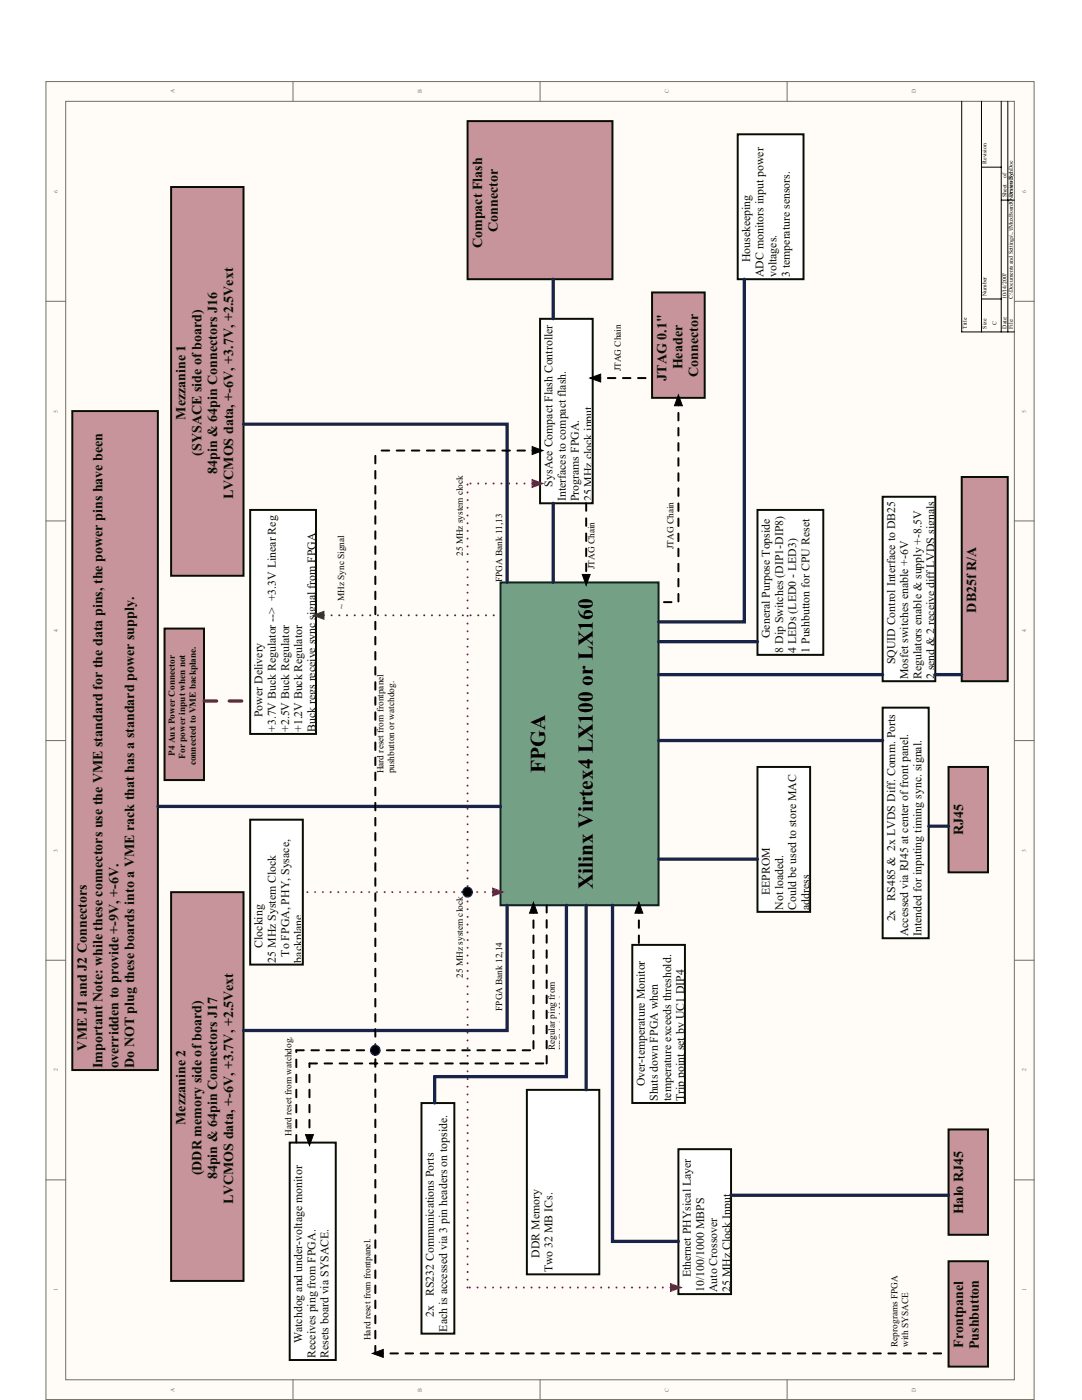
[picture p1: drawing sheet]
<svg xmlns="http://www.w3.org/2000/svg" width="216mm" height="279mm" viewBox="0 0 216 279" stroke-linecap="round" stroke-linejoin="round" font-family="sans-serif">
<defs><g id="words">
<g font-size="4.3">
<text x="108.8" y="154.3" transform="rotate(-90 108.8 154.3)">FPGA</text>
<text x="118.3" y="177.4" transform="rotate(-90 118.3 177.4)">Xilinx Virtex4 LX100 or LX160</text>
</g>
<g font-size="2.8" fill="#080d02">
<text x="99.3" y="46.4" transform="rotate(-90 99.3 46.4)">Connector</text>
<text x="96.2" y="49.5" transform="rotate(-90 96.2 49.5)">Compact Flash</text>
<text x="133" y="76" transform="rotate(-90 133 76)">JTAG 0.1&quot;</text>
<text x="136.2" y="73.7" transform="rotate(-90 136.2 73.7)">Header</text>
<text x="139.3" y="75.3" transform="rotate(-90 139.3 75.3)">Connector</text>
<text x="37" y="83.7" transform="rotate(-90 37 83.7)">Mezzanine 1</text>
<text x="40.2" y="91" transform="rotate(-90 40.2 91)">(SYSACE side of board)</text>
<text x="43.3" y="94.6" transform="rotate(-90 43.3 94.6)">84pin &amp; 64pin Connectors J16</text>
<text x="46.5" y="99.7" transform="rotate(-90 46.5 99.7)">LVCMOS data, +-6V, +3.7V, +2.5Vext</text>
<text x="194.8" y="122.3" transform="rotate(-90 194.8 122.3)">DB25f R/A</text>
<text x="192.2" y="166.7" transform="rotate(-90 192.2 166.7)">RJ45</text>
<text x="17.3" y="209.7" transform="rotate(-90 17.3 209.7)">VME J1 and J2 Connectors</text>
<text x="20.5" y="213.2" transform="rotate(-90 20.5 213.2)">Important Note: while these connectors use the VME standard for the data pins, the power pins have been</text>
<text x="23.6" y="213.2" transform="rotate(-90 23.6 213.2)">overridden to provide +-9V, +-6V.</text>
<text x="26.8" y="213.2" transform="rotate(-90 26.8 213.2)">Do NOT plug these boards into a VME rack that has a standard power supply.</text>
<text x="37" y="224.5" transform="rotate(-90 37 224.5)">Mezzanine 2</text>
<text x="40.2" y="234.6" transform="rotate(-90 40.2 234.6)">(DDR memory side of board)</text>
<text x="43.3" y="235.4" transform="rotate(-90 43.3 235.4)">84pin &amp; 64pin Connectors J17</text>
<text x="46.5" y="240.4" transform="rotate(-90 46.5 240.4)">LVCMOS data, +-6V, +3.7V, +2.5Vext</text>
<text x="192.2" y="242.4" transform="rotate(-90 192.2 242.4)">Halo RJ45</text>
<text x="192.2" y="269" transform="rotate(-90 192.2 269)">Frontpanel</text>
<text x="195.3" y="269.3" transform="rotate(-90 195.3 269.3)">Pushbutton</text>
</g>
<g font-size="2.4" fill="#080d02">
<text x="149.7" y="52.4" transform="rotate(-90 149.7 52.4)">Housekeeping</text>
<text x="152.3" y="55.3" transform="rotate(-90 152.3 55.3)">ADC monitors input power</text>
<text x="154.9" y="55.3" transform="rotate(-90 154.9 55.3)">voltages.</text>
<text x="157.6" y="55.3" transform="rotate(-90 157.6 55.3)">3 temperature sensors.</text>
<text x="110.3" y="97.1" transform="rotate(-90 110.3 97.1)">SysAce Compact Flash Controller</text>
<text x="112.9" y="100" transform="rotate(-90 112.9 100)">Interfaces to compact flash.</text>
<text x="115.5" y="100" transform="rotate(-90 115.5 100)">Programs FPGA.</text>
<text x="118.1" y="100" transform="rotate(-90 118.1 100)">25 MHz clock input</text>
<text x="153.6" y="127.3" transform="rotate(-90 153.6 127.3)">General Purpose Topside</text>
<text x="156.3" y="130.3" transform="rotate(-90 156.3 130.3)">8 Dip Switches (DIP1-DIP8)</text>
<text x="158.9" y="130.3" transform="rotate(-90 158.9 130.3)">4 LEDs (LED0 - LED3)</text>
<text x="161.5" y="130.3" transform="rotate(-90 161.5 130.3)">1 Pushbutton for CPU Reset</text>
<text x="178.6" y="132.6" transform="rotate(-90 178.6 132.6)">SQUID Control Interface to DB25</text>
<text x="181.2" y="135.6" transform="rotate(-90 181.2 135.6)">Mosfet switches enable +-6V</text>
<text x="183.9" y="135.6" transform="rotate(-90 183.9 135.6)">Regulators enable &amp; supply +-8.5V</text>
<text x="186.5" y="135.6" transform="rotate(-90 186.5 135.6)">2 send &amp; 2 receive diffLVDS signals</text>
<text x="52.4" y="143.1" transform="rotate(-90 52.4 143.1)">Power Delivery</text>
<text x="55" y="146.1" transform="rotate(-90 55 146.1)">+3.7V Buck Regulator --&gt; +3.3V Linear Reg</text>
<text x="57.7" y="146.1" transform="rotate(-90 57.7 146.1)">+2.5V Buck Regulator</text>
<text x="60.3" y="146.1" transform="rotate(-90 60.3 146.1)">+1.2V Buck Regulator</text>
<text x="62.9" y="146.1" transform="rotate(-90 62.9 146.1)">Buck regs receive sync signal from FPGA</text>
<text x="153.6" y="178.6" transform="rotate(-90 153.6 178.6)">EEPROM</text>
<text x="178.6" y="179.8" transform="rotate(-90 178.6 179.8)">RS485 &amp; 2x LVDS Diff. Comm. Ports</text>
<text x="156.3" y="181.6" transform="rotate(-90 156.3 181.6)">Not loaded.</text>
<text x="158.9" y="181.6" transform="rotate(-90 158.9 181.6)">Could be used to store MAC</text>
<text x="161.5" y="181.6" transform="rotate(-90 161.5 181.6)">address</text>
<text x="178.6" y="183.9" transform="rotate(-90 178.6 183.9)">2x</text>
<text x="52.4" y="189.2" transform="rotate(-90 52.4 189.2)">Clocking</text>
<text x="57.7" y="190.9" transform="rotate(-90 57.7 190.9)">To FPGA, PHY, Sysace,</text>
<text x="181.2" y="186.9" transform="rotate(-90 181.2 186.9)">Accessed via RJ45 at center offront panel.</text>
<text x="183.9" y="186.9" transform="rotate(-90 183.9 186.9)">Intended for inputing timing sync. signal.</text>
<text x="55" y="192.1" transform="rotate(-90 55 192.1)">25 MHz System Clock</text>
<text x="60.3" y="192.1" transform="rotate(-90 60.3 192.1)">backplane</text>
<text x="128.7" y="216.8" transform="rotate(-90 128.7 216.8)">Over-temperature Monitor</text>
<text x="131.3" y="219.7" transform="rotate(-90 131.3 219.7)">Shuts down FPGA when</text>
<text x="133.9" y="219.7" transform="rotate(-90 133.9 219.7)">temperature exceeds threshold.</text>
<text x="136.5" y="219.7" transform="rotate(-90 136.5 219.7)">Trip point set by UC1 DIP4</text>
<text x="107.6" y="251" transform="rotate(-90 107.6 251)">DDR Memory</text>
<text x="110.3" y="253.9" transform="rotate(-90 110.3 253.9)">Two 32 MB ICs.</text>
<text x="137.9" y="254.9" transform="rotate(-90 137.9 254.9)">Ethernet PHYsical Layer</text>
<text x="140.5" y="257.9" transform="rotate(-90 140.5 257.9)">10/100/1000 MBPS</text>
<text x="143.1" y="257.9" transform="rotate(-90 143.1 257.9)">Auto Crossover</text>
<text x="145.7" y="257.9" transform="rotate(-90 145.7 257.9)">25 MHz Clock Input</text>
<text x="86.6" y="262.8" transform="rotate(-90 86.6 262.8)">2x</text>
<text x="86.6" y="258.7" transform="rotate(-90 86.6 258.7)">RS232 Communications Ports</text>
<text x="60.3" y="268.1" transform="rotate(-90 60.3 268.1)">Watchdog and under-voltage monitor</text>
<text x="89.2" y="265.8" transform="rotate(-90 89.2 265.8)">Each is accessed via 3 pin headers on topside.</text>
<text x="62.9" y="271" transform="rotate(-90 62.9 271)">Receives ping from FPGA.</text>
<text x="65.6" y="271" transform="rotate(-90 65.6 271)">Resets board via SYSACE.</text>
</g>
<g font-size="1.9">
<text x="123.9" y="74.1" transform="rotate(-90 123.9 74.1)">JTAG Chain</text>
<text x="92.3" y="111" transform="rotate(-90 92.3 111)">25 MHz system clock</text>
<text x="118.6" y="113.6" transform="rotate(-90 118.6 113.6)">JTAG Chain</text>
<text x="134.4" y="109.6" transform="rotate(-90 134.4 109.6)">JTAG Chain</text>
<text x="100.2" y="116.2" transform="rotate(-90 100.2 116.2)">FPGA Bank 11,13</text>
<text x="68.7" y="121.5" transform="rotate(-90 68.7 121.5)">~ MHz Sync Signal</text>
<text x="76.5" y="154.4" transform="rotate(-90 76.5 154.4)">Hard reset from frontpanel</text>
<text x="78.7" y="154.4" transform="rotate(-90 78.7 154.4)">pushbutton or watchdog.</text>
<text x="92.3" y="195.1" transform="rotate(-90 92.3 195.1)">25 MHz system clock</text>
<text x="100.2" y="201.7" transform="rotate(-90 100.2 201.7)">FPGA Bank 12,14</text>
<text x="110.7" y="209.6" transform="rotate(-90 110.7 209.6)">Regular ping from</text>
<text x="112.8" y="209.6" transform="rotate(-90 112.8 209.6)">FPGA ( 1 H )</text>
<text x="58.1" y="226.7" transform="rotate(-90 58.1 226.7)">Hard reset from watchdog.</text>
<text x="73.9" y="267.5" transform="rotate(-90 73.9 267.5)">Hard reset from frontpanel.</text>
<text x="179.1" y="268.8" transform="rotate(-90 179.1 268.8)">Reprograms FPGA</text>
<text x="181.2" y="268.8" transform="rotate(-90 181.2 268.8)">with SYSACE</text>
</g>
<g font-size="1.9" fill="#080d02">
<text x="34.9" y="150.9" transform="rotate(-90 34.9 150.9)">P4 Aux Power Connector</text>
<text x="37" y="151.4" transform="rotate(-90 37 151.4)">For power input when not</text>
<text x="39.1" y="152.8" transform="rotate(-90 39.1 152.8)">connected to VME backplane.</text>
</g>
<g font-size="1.2" fill="#716f64">
<text x="34.8" y="18.7" transform="rotate(-90 34.8 18.7)">A</text>
<text x="84.1" y="18.6" transform="rotate(-90 84.1 18.6)">B</text>
<text x="133.4" y="18.6" transform="rotate(-90 133.4 18.6)">C</text>
<text x="182.7" y="18.7" transform="rotate(-90 182.7 18.7)">D</text>
<text x="11.5" y="38.5" transform="rotate(-90 11.5 38.5)">6</text>
<text x="204.8" y="38.5" transform="rotate(-90 204.8 38.5)">6</text>
<text x="11.5" y="82.3" transform="rotate(-90 11.5 82.3)">5</text>
<text x="204.8" y="82.3" transform="rotate(-90 204.8 82.3)">5</text>
<text x="11.5" y="126.2" transform="rotate(-90 11.5 126.2)">4</text>
<text x="204.8" y="126.2" transform="rotate(-90 204.8 126.2)">4</text>
<text x="11.5" y="170" transform="rotate(-90 11.5 170)">3</text>
<text x="204.8" y="170" transform="rotate(-90 204.8 170)">3</text>
<text x="11.5" y="213.8" transform="rotate(-90 11.5 213.8)">2</text>
<text x="204.8" y="213.8" transform="rotate(-90 204.8 213.8)">2</text>
<text x="11.5" y="257.7" transform="rotate(-90 11.5 257.7)">1</text>
<text x="204.8" y="257.7" transform="rotate(-90 204.8 257.7)">1</text>
<text x="34.8" y="277.8" transform="rotate(-90 34.8 277.8)">A</text>
<text x="84.1" y="277.7" transform="rotate(-90 84.1 277.7)">B</text>
<text x="133.4" y="277.7" transform="rotate(-90 133.4 277.7)">C</text>
<text x="182.7" y="277.8" transform="rotate(-90 182.7 277.8)">D</text>
</g>
<g font-size="1.2">
<text x="196.9" y="32.7" transform="rotate(-90 196.9 32.7)">Revision</text>
<text x="200.8" y="35.6" transform="rotate(-90 200.8 35.6)">of</text>
<text x="200.8" y="39.3" transform="rotate(-90 200.8 39.3)">Sheet</text>
<text x="202.1" y="39.3" transform="rotate(-90 202.1 39.3)">Drawn By:</text>
<text x="196.9" y="59" transform="rotate(-90 196.9 59)">Number</text>
<text x="200.8" y="59.7" transform="rotate(-90 200.8 59.7)">10/14/2007</text>
<text x="202.1" y="59.7" transform="rotate(-90 202.1 59.7)">C:\Documents and Settings\..\fMuxBoardOverview.SchDoc</text>
<text x="192.9" y="65.6" transform="rotate(-90 192.9 65.6)">Title</text>
<text x="196.9" y="65.6" transform="rotate(-90 196.9 65.6)">Size</text>
<text x="198.8" y="64.9" transform="rotate(-90 198.8 64.9)">C</text>
<text x="200.8" y="65.6" transform="rotate(-90 200.8 65.6)">Date:</text>
<text x="202.1" y="65.6" transform="rotate(-90 202.1 65.6)">File:</text>
</g>
</g></defs>
<path d="M9.2 16.3h197.1v263h-197.1z" fill="#fffcf8"/>
<path d="M9.2 16.3h197.1v263h-197.1z" fill="none" stroke="#716f64" stroke-width=".2"/>
<path d="M13.1 20.2h189.3v255.2h-189.3z" fill="#fffcf8" stroke="#716f64" stroke-width=".2"/>
<g fill="none" stroke="#716f64" stroke-width=".2">
<path d="M58.5 16.3v3.9M107.8 16.3v3.9M157.1 16.3v3.9M9.2 60.1h3.9M202.4 60.1h4M9.2 104h3.9M202.4 104h4M9.2 147.8h3.9M202.4 147.8h4M9.2 191.6h3.9M202.4 191.6h4M9.2 235.5h3.9"/>
<path d="M202.4 235.5h4M58.5 275.4v3.9M107.8 275.4v3.9M157.1 275.4v3.9"/>
</g>
<path d="M191.9 20.2v46h10.5M195.8 20.2v46M195.8 33.4h4M199.8 20.2v46M199.8 39.9h2.6M201.1 20.2v46M195.8 59.7h4" fill="none" stroke="#000" stroke-width=".2"/>
<path d="M99.9 116.2h31.5v64.5h-31.5z" fill="#74a185" stroke="#002e26" stroke-width=".39"/>
<g fill="#fff" stroke="#080d02" stroke-width=".39">
<path d="M84.1 220.1h6.6v46.1h-6.6z"/>
<path d="M176.1 141.2h9.2v46h-9.2z"/>
<path d="M151.1 101.8h13.2v28.9h-13.2z"/>
<path d="M176.1 99.1h10.5v36.9h-10.5z"/>
</g>
<g fill="#c6949a" stroke="#080d02" stroke-width=".39">
<path d="M191.9 95.2h9.2v40.8h-9.2z"/>
<path d="M189.3 153.1h7.8v21h-7.8z"/>
<path d="M14.4 82h17.1v131.6h-17.1z"/>
</g>
<g fill="#fff" stroke="#080d02" stroke-width=".39">
<path d="M151.1 153.1h10.5v28.9h-10.5z"/>
<path d="M107.8 63.6h10.5v36.8h-10.5z"/>
</g>
<g fill="#c6949a" stroke="#080d02" stroke-width=".39">
<path d="M93.3 24.2h28.9v31.5h-28.9z"/>
<path d="M130.1 58.4h10.5v21h-10.5z"/>
</g>
<path d="M118.3 75.5h11.8M135.4 79.4v40.8h-4M117 100.4v15.8" fill="none" stroke="#000" stroke-width=".39" stroke-dasharray="1.5 1.5"/>
<g fill="#000" stroke="#000" stroke-width=".2">
<path d="M117.7 75.5l2.2-.8v1.5z" fill-rule="evenodd"/>
<path d="M135.4 78.8l.8 2.2h-1.6z" fill-rule="evenodd"/>
<path d="M116.2 114.6h1.6l-.8 2.2z" fill-rule="evenodd"/>
</g>
<path d="M189.3 225.4h7.8v21h-7.8z" fill="#c6949a" stroke="#080d02" stroke-width=".39"/>
<g fill="#fff" stroke="#080d02" stroke-width=".39">
<path d="M135.4 229.3h10.5v29h-10.5z"/>
<path d="M49.9 163.6h10.5v28.9h-10.5z"/>
</g>
<g fill="#c6949a" stroke="#080d02" stroke-width=".39">
<path d="M189.3 251.7h7.8v21h-7.8z"/>
<path d="M34.1 37.3h14.5v77.6h-14.5z"/>
<path d="M34.1 178.1h14.5v77.5h-14.5z"/>
</g>
<path d="M49.9 101.8h13.2v44.7h-13.2z" fill="#fff" stroke="#080d02" stroke-width=".39"/>
<path d="M63.1 122.8h36.8" fill="none" stroke="#45520a" stroke-width=".39" stroke-dasharray="0 1.5"/>
<path d="M62.5 122.8l2.1-.8v1.6z" fill-rule="evenodd" fill="#45520a" stroke="#45520a" stroke-width=".2"/>
<g fill="#fff" stroke="#080d02" stroke-width=".39">
<path d="M147.2 26.8h13.1v28.9h-13.1z"/>
<path d="M126.2 188.6h10.5v31.5h-10.5z"/>
</g>
<path d="M127.5 180.7v7.9" fill="none" stroke="#000" stroke-width=".39" stroke-dasharray="1.5 1.5"/>
<path d="M127.5 180.1l.8 2.1h-1.6z" fill-rule="evenodd" fill="#000" stroke="#000" stroke-width=".2"/>
<path d="M105.1 217.5h14.5v36.8h-14.5z" fill="#fff" stroke="#080d02" stroke-width=".39"/>
<path d="M110.4 55.7v7.9M148.5 55.7v68.4h-17.1M48.6 84.7h52.6v31.5M110.4 100.4v15.8M131.4 128.1h19.7M31.5 160.9h68.4M131.4 171.5h19.7M101.2 180.7v25h-52.6M117 180.7v36.8" fill="none" stroke="#18234c" stroke-width=".66"/>
<path d="M57.8 228h9.2v43.4h-9.2z" fill="#fff" stroke="#080d02" stroke-width=".39"/>
<path d="M107.8 96.5h-14.5M99.9 178h-39.5M93.3 257v-160.5M135.4 257h-42.1" fill="none" stroke="#a1006a" stroke-width=".39" stroke-dasharray="0 1.5"/>
<g fill="#a1006a" stroke="#a1006a" stroke-width=".2">
<path d="M98.3 177.2l2.2 .8-2.2 .8z" fill-rule="evenodd"/>
<path d="M133.8 256.2l2.2 .8-2.2 .7z" fill-rule="evenodd"/>
<path d="M106.2 95.7l2.2 .8-2.2 .8z" fill-rule="evenodd"/>
</g>
<circle cx="93.3" cy="178" r="1" fill="#000" stroke="#00f" stroke-width=".2"/>
<path d="M32.8 125.4h7.9v30.3h-7.9z" fill="#c6949a" stroke="#080d02" stroke-width=".39"/>
<path d="M40.7 139.9h9.2" fill="none" stroke="#602732" stroke-width=".66" stroke-dasharray="2.5 2.5"/>
<path d="M131.4 134.6h44.7M186.6 134.6h5.3M131.4 147.8h44.7M185.3 164.9h4M113 180.7v34.2h-26.3v5.2M122.2 180.7v67h13.2M145.9 238.5h43.4" fill="none" stroke="#18234c" stroke-width=".66"/>
<path d="M107.8 89.9h-32.9M106.4 180.7v28.9M59.1 209.6h47.3M61.8 212.2h47.3M109.1 212.2v-31.5M59.1 228v-18.4M61.8 228v-15.8M74.9 270.1v-180.2M74.9 270.1h114.4" fill="none" stroke="#000" stroke-width=".39" stroke-dasharray="1.5 1.5"/>
<g fill="#000" stroke="#000" stroke-width=".2">
<path d="M106.2 89.1l2.2 .8-2.2 .8z" fill-rule="evenodd"/>
<path d="M106.4 180.1l.8 2.1h-1.5z" fill-rule="evenodd"/>
<path d="M61 226.4h1.5l-.7 2.2z" fill-rule="evenodd"/>
<path d="M74.3 270.1l2.2-.8v1.6z" fill-rule="evenodd"/>
</g>
<circle cx="74.9" cy="209.6" r="1" fill="#000" stroke="#00f" stroke-width=".2"/>
<use href="#words"/>
</svg>
